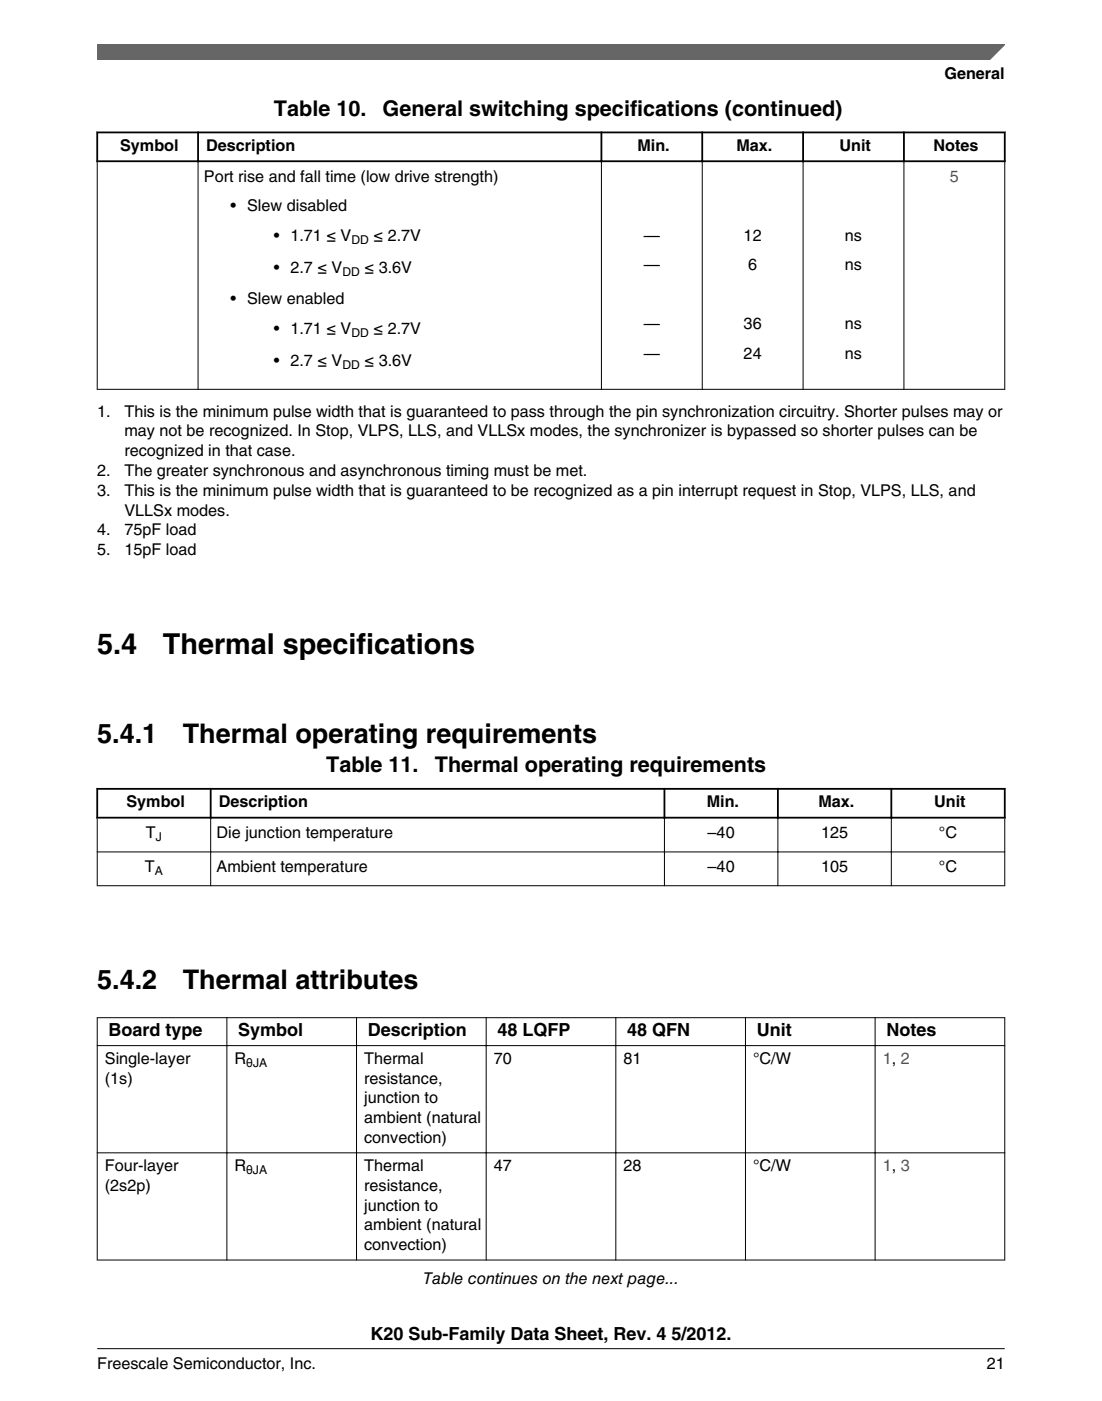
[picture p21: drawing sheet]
<svg xmlns="http://www.w3.org/2000/svg" width="216mm" height="274mm" viewBox="0 0 216 274" stroke-linecap="round" stroke-linejoin="round" font-family="sans-serif">
<defs><g id="words">
<g font-size="5.6">
<text x="19.1" y="128.1">5.4</text>
<text x="31.9" y="128.1">Thermal specifications</text>
</g>
<g font-size="5.3">
<text x="19" y="145.4">5.4.1</text>
<text x="35.8" y="145.4">Thermal operating requirements</text>
<text x="19" y="193.6">5.4.2</text>
<text x="35.8" y="193.6">Thermal attributes</text>
</g>
<g font-size="4.2">
<text x="53.7" y="22.6">Table 10.</text>
<text x="75" y="22.6">General switching specifications (continued)</text>
<text x="63.9" y="151.1">Table 11.</text>
<text x="85.2" y="151.1">Thermal operating requirements</text>
</g>
<g font-size="3.5">
<text x="21.3" y="202.9">Board type</text>
<text x="46.7" y="202.9">Symbol</text>
<text x="72.1" y="202.9">Description</text>
<text x="97.5" y="202.9">48 LQFP</text>
<text x="122.9" y="202.9">48 QFN</text>
<text x="148.3" y="202.9">Unit</text>
<text x="173.7" y="202.9">Notes</text>
<text x="72.6" y="262.3">K20 Sub-Family Data Sheet, Rev. 4 5/2012.</text>
</g>
<g font-size="3.2">
<text x="185" y="15.5">General</text>
<text x="23.5" y="29.6">Symbol</text>
<text x="40.4" y="29.6">Description</text>
<text x="124.9" y="29.6">Min.</text>
<text x="144.3" y="29.6">Max.</text>
<text x="164.5" y="29.6">Unit</text>
<text x="182.9" y="29.6">Notes</text>
<text x="40" y="35.6">Port rise and fall time (low drive strength)</text>
<text x="45.2" y="41.4">• Slew disabled</text>
<text x="53.7" y="47.1">• 1.71 ≤ V</text>
<text x="73.2" y="47.1">≤ 2.7V</text>
<text x="126.1" y="47.1">—</text>
<text x="145.7" y="47.1">12</text>
<text x="165.5" y="47.1">ns</text>
<text x="53.7" y="53.4">• 2.7 ≤ V</text>
<text x="71.4" y="53.4">≤ 3.6V</text>
<text x="126.1" y="52.9">—</text>
<text x="146.6" y="52.9">6</text>
<text x="165.5" y="52.9">ns</text>
<text x="45.2" y="59.6">• Slew enabled</text>
<text x="53.7" y="65.4">• 1.71 ≤ V</text>
<text x="73.2" y="65.4">≤ 2.7V</text>
<text x="126.1" y="64.5">—</text>
<text x="145.7" y="64.5">36</text>
<text x="165.5" y="64.5">ns</text>
<text x="53.7" y="71.6">• 2.7 ≤ V</text>
<text x="71.4" y="71.6">≤ 3.6V</text>
<text x="126.1" y="70.3">—</text>
<text x="145.7" y="70.3">24</text>
<text x="165.5" y="70.3">ns</text>
<text x="19" y="81.6">1.</text>
<text x="24.4" y="81.6">This is the minimum pulse width that is guaranteed to pass through the pin synchronization circuitry. Shorter pulses may or</text>
<text x="24.4" y="85.4">may not be recognized. In Stop, VLPS, LLS, and VLLSx modes, the synchronizer is bypassed so shorter pulses can be</text>
<text x="24.4" y="89.3">recognized in that case.</text>
<text x="19.1" y="93.2">2.</text>
<text x="24.4" y="93.2">The greater synchronous and asynchronous timing must be met.</text>
<text x="19.1" y="97.1">3.</text>
<text x="24.4" y="97.1">This is the minimum pulse width that is guaranteed to be recognized as a pin interrupt request in Stop, VLPS, LLS, and</text>
<text x="24.4" y="101">VLLSx modes.</text>
<text x="19.1" y="104.8">4.</text>
<text x="24.4" y="104.8">75pF load</text>
<text x="19.1" y="108.7">5.</text>
<text x="24.4" y="108.7">15pF load</text>
<text x="24.8" y="158.1">Symbol</text>
<text x="42.9" y="158.1">Description</text>
<text x="138.5" y="158.1">Min.</text>
<text x="160.3" y="158.1">Max.</text>
<text x="183" y="158.1">Unit</text>
<text x="28.6" y="164.1">T</text>
<text x="42.4" y="164.1">Die junction temperature</text>
<text x="138.6" y="164.1">–40</text>
<text x="160.9" y="164.1">125</text>
<text x="184" y="164.1">°C</text>
<text x="28.4" y="170.7">T</text>
<text x="42.4" y="170.7">Ambient temperature</text>
<text x="138.6" y="170.7">–40</text>
<text x="160.9" y="170.7">105</text>
<text x="184" y="170.7">°C</text>
<text x="20.5" y="208.3">Single-layer</text>
<text x="45.9" y="208.3">R</text>
<text x="71.3" y="208.3">Thermal</text>
<text x="96.7" y="208.3">70</text>
<text x="122.1" y="208.3">81</text>
<text x="147.5" y="208.3">°C/W</text>
<text x="20.5" y="212.2">(1s)</text>
<text x="71.3" y="212.2">resistance,</text>
<text x="71.3" y="216.1">junction to</text>
<text x="71.3" y="219.9">ambient (natural</text>
<text x="71.3" y="223.8">convection)</text>
<text x="20.5" y="229.3">Four-layer</text>
<text x="20.5" y="233.2">(2s2p)</text>
<text x="45.9" y="229.3">R</text>
<text x="71.3" y="229.3">Thermal</text>
<text x="71.3" y="233.2">resistance,</text>
<text x="96.7" y="229.3">47</text>
<text x="122.1" y="229.3">28</text>
<text x="147.5" y="229.3">°C/W</text>
<text x="71.3" y="237">junction to</text>
<text x="71.3" y="240.9">ambient (natural</text>
<text x="71.3" y="244.8">convection)</text>
<text x="82.9" y="251.3">Table continues on the next page...</text>
<text x="19" y="268">Freescale Semiconductor, Inc.</text>
<text x="193.3" y="268">21</text>
</g>
<g font-size="3.2" fill="#00f">
<text x="186.1" y="35.6">5</text>
<text x="172.9" y="208.3">1, 2</text>
<text x="172.9" y="229.3">1, 3</text>
</g>
<g font-size="2.4">
<text x="68.9" y="47.8">DD</text>
<text x="67.1" y="54">DD</text>
<text x="68.9" y="66">DD</text>
<text x="67.1" y="72.3">DD</text>
<text x="30.5" y="164.7">J</text>
<text x="30.3" y="171.4">A</text>
<text x="48.2" y="208.9">θJA</text>
<text x="48.2" y="229.9">θJA</text>
</g>
</g></defs>
<path d="M18.9 25.9h178.1M18.9 31.6h178.1M19 25.8v5.9M38.8 25.8v5.9M117.8 25.8v5.9M137.6 25.8v5.9M157.3 25.8v5.9M177.1 25.8v5.9M196.8 25.8v5.9" fill="none" stroke="#000" stroke-width=".35"/>
<path d="M19 31.7v44.6M38.8 31.4v44.9M117.8 31.4v44.9M137.6 31.4v44.9M157.3 31.4v44.9M177.1 31.4v44.9M196.8 31.7v44.6M19 76.2h177.9" fill="none" stroke="#000" stroke-width=".2"/>
<g fill="#fff">
<path d="M19 147.6h177.8v27.7h-177.8z" fill-rule="evenodd"/>
<path d="M19.2 154.6h21.9v5.3h-21.9z" fill-rule="evenodd"/>
<path d="M41.5 154.6h88.5v5.3h-88.5z" fill-rule="evenodd"/>
<path d="M130.4 154.6h21.8v5.3h-21.8z" fill-rule="evenodd"/>
<path d="M152.6 154.6h21.8v5.3h-21.8z" fill-rule="evenodd"/>
<path d="M174.8 154.6h21.9v5.3h-21.9z" fill-rule="evenodd"/>
<path d="M19.1 160.3h22.1v6.4h-22.1z" fill-rule="evenodd"/>
<path d="M41.4 160.3h88.7v6.4h-88.7z" fill-rule="evenodd"/>
<path d="M130.3 160.3h22v6.4h-22z" fill-rule="evenodd"/>
<path d="M152.5 160.3h22v6.4h-22z" fill-rule="evenodd"/>
<path d="M174.7 160.3h22.1v6.4h-22.1z" fill-rule="evenodd"/>
<path d="M19.1 166.9h22.1v6.4h-22.1z" fill-rule="evenodd"/>
<path d="M41.4 166.9h88.7v6.4h-88.7z" fill-rule="evenodd"/>
<path d="M130.3 166.9h22v6.4h-22z" fill-rule="evenodd"/>
<path d="M152.5 166.9h22v6.4h-22z" fill-rule="evenodd"/>
<path d="M174.7 166.9h22.1v6.4h-22.1z" fill-rule="evenodd"/>
</g>
<path d="M18.9 154.5h178.1M19 154.3v6M41.3 154.3v6M130.2 154.3v6M152.4 154.3v6M174.6 154.3v6M196.8 154.3v6M18.9 160.1h178.1" fill="none" stroke="#000" stroke-width=".35"/>
<path d="M41.3 159.9v13.6M130.2 159.9v13.6M152.4 159.9v13.6M174.6 159.9v13.6M19 166.8h177.9M19 173.4h177.9M19 160.2v13.3M196.8 160.2v13.3" fill="none" stroke="#000" stroke-width=".2"/>
<path d="M19 199.3h177.8v53.2h-177.8z" fill-rule="evenodd" fill="#fff"/>
<path d="M19 199.3h177.9M19 199.2v47.6M44.4 199.2v47.6M69.8 199.2v47.6M95.2 199.2v47.6M120.6 199.2v47.6M146 199.2v47.6M171.4 199.2v47.6M196.8 199.2v47.6M19 204.7h177.9M19 225.7h177.9M19 246.7h177.9" fill="none" stroke="#000" stroke-width=".2"/>
<path d="M19 8.7h177.8l-5.6 3h-172.2z" fill="#666"/>
<path d="M19 11.7v-3h177.8l-3 3" fill="none" stroke="#666" stroke-width=".28"/>
<path d="M19 264.1h177.8" fill="none" stroke="#000" stroke-width=".2"/>
<use href="#words"/>
</svg>
